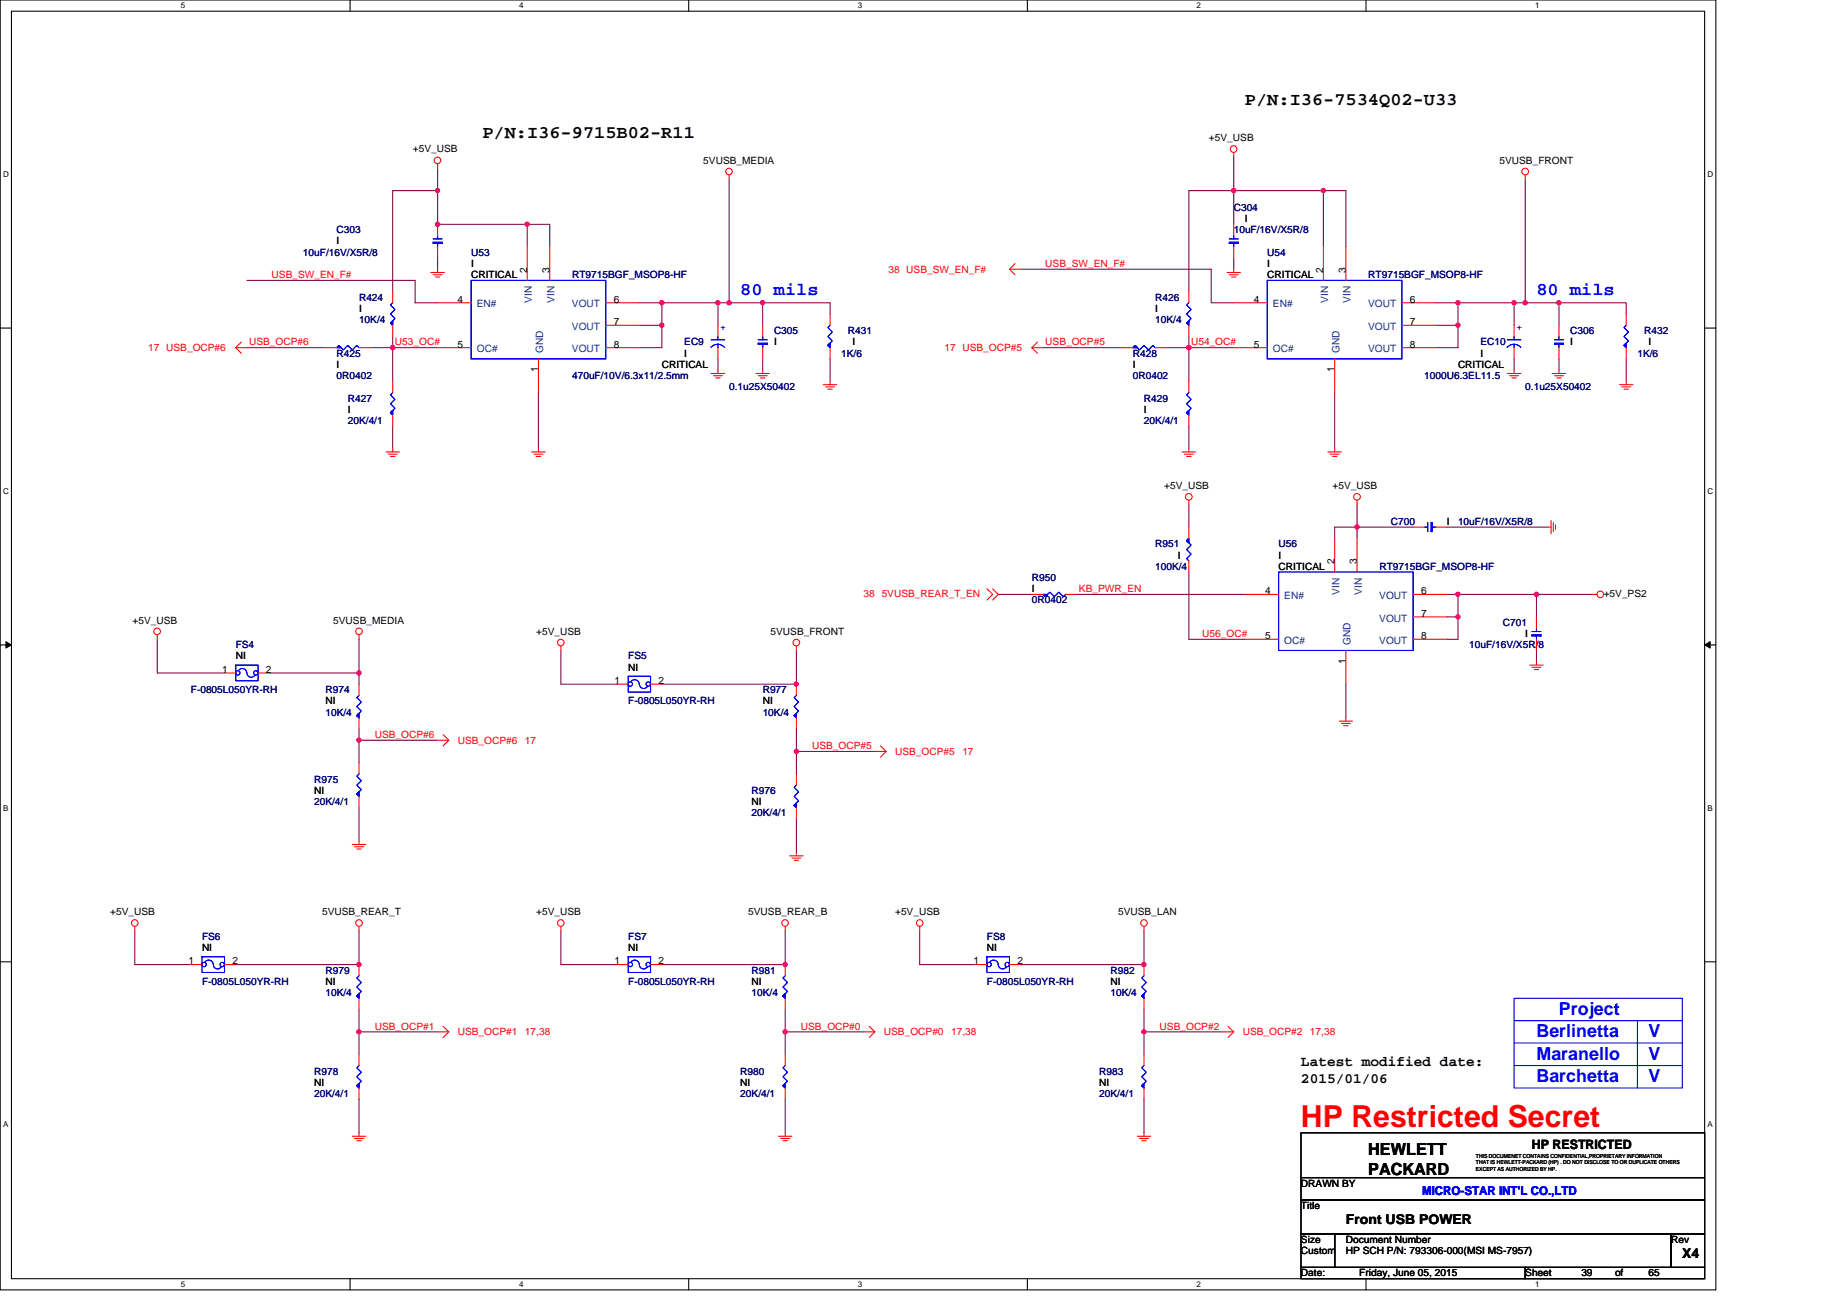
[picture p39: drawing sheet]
<svg xmlns="http://www.w3.org/2000/svg" width="297mm" height="210mm" viewBox="0 0 297 210" stroke-linecap="round" stroke-linejoin="round" font-family="sans-serif">
<defs><g id="words">
<text font-size="4.9" fill="#f00" x="209.2" y="181.3">HP Restricted Secret</text>
<g font-size="2.9">
<text x="200.2" y="16.8">P/N:I36-7534Q02-U33</text>
<text x="77.6" y="22.2">P/N:I36-9715B02-R11</text>
</g>
<g font-size="2.9" fill="#00f">
<text x="119.1" y="47.5">80 mils</text>
<text x="247.1" y="47.5">80 mils</text>
<text x="247.1" y="166.8">Berlinetta</text>
<text x="250.7" y="163.2">Project</text>
<text x="265.1" y="166.8">V</text>
<text x="247.1" y="170.4">Maranello</text>
<text x="247.1" y="174">Barchetta</text>
<text x="265.1" y="170.4">V</text>
<text x="265.1" y="174">V</text>
</g>
<g font-size="2.7">
<text x="220" y="185.7">HEWLETT</text>
<text x="220" y="188.9">PACKARD</text>
</g>
<g font-size="2.3">
<text x="209.2" y="171.4">Latest modified date:</text>
<text x="209.2" y="174.1">2015/01/06</text>
</g>
<g font-size="2.2">
<text x="216.4" y="196.8">Front USB POWER</text>
<text x="270.5" y="202.2">X4</text>
</g>
<text font-size="2.1" x="246.4" y="184.8">HP RESTRICTED</text>
<text font-size="2" fill="#00f" x="228.7" y="192.1">MICRO-STAR INT'L CO.,LTD</text>
<g font-size="1.6">
<text x="194.4" y="22.7">+5V_USB</text>
<text x="66.4" y="24.5">+5V_USB</text>
<text x="113.1" y="26.3">5VUSB_MEDIA</text>
<text x="241.1" y="26.3">5VUSB_FRONT</text>
<text x="200.2" y="35.7">I</text>
<text x="54.1" y="39.3">I</text>
<text x="75.8" y="44.7">CRITICAL</text>
<text x="75.8" y="42.9">I</text>
<text x="84.8" y="43.8" transform="rotate(-90 84.8 43.8)">2</text>
<text x="88.4" y="43.8" transform="rotate(-90 88.4 43.8)">3</text>
<text x="203.8" y="44.7">CRITICAL</text>
<text x="203.8" y="42.9">I</text>
<text x="212.8" y="43.8" transform="rotate(-90 212.8 43.8)">2</text>
<text x="216.4" y="43.8" transform="rotate(-90 216.4 43.8)">3</text>
<text x="57.7" y="50.1">I</text>
<text x="73.6" y="48.7">4</text>
<text x="98.7" y="48.7">6</text>
<text x="98.7" y="52.3">7</text>
<text x="185.8" y="50.1">I</text>
<text x="201.6" y="48.7">4</text>
<text x="226.7" y="48.7">6</text>
<text x="226.7" y="52.3">7</text>
<text x="54.1" y="59.1">I</text>
<text x="73.6" y="55.9">5</text>
<text x="86.6" y="59.9" transform="rotate(-90 86.6 59.9)">1</text>
<text x="98.7" y="55.9">8</text>
<text x="106.4" y="59.1">CRITICAL</text>
<text x="110" y="57.3">I</text>
<text x="124.5" y="55.5">I</text>
<text x="137.1" y="55.5">I</text>
<text x="182.2" y="59.1">I</text>
<text x="201.6" y="55.9">5</text>
<text x="214.6" y="59.9" transform="rotate(-90 214.6 59.9)">1</text>
<text x="226.7" y="55.9">8</text>
<text x="234.5" y="59.1">CRITICAL</text>
<text x="238.1" y="57.3">I</text>
<text x="252.5" y="55.5">I</text>
<text x="265.1" y="55.5">I</text>
<text x="55.9" y="66.4">I</text>
<text x="184" y="66.4">I</text>
<text x="187.2" y="78.6">+5V_USB</text>
<text x="214.3" y="78.6">+5V_USB</text>
<text x="189.4" y="89.8">I</text>
<text x="205.6" y="89.8">I</text>
<text x="232.7" y="84.4">I</text>
<text x="165.9" y="95.2">I</text>
<text x="203.5" y="95.5">4</text>
<text x="205.6" y="91.6">CRITICAL</text>
<text x="214.6" y="90.7" transform="rotate(-90 214.6 90.7)">2</text>
<text x="218.2" y="90.7" transform="rotate(-90 218.2 90.7)">3</text>
<text x="228.5" y="95.5">6</text>
<text x="257.9" y="95.9">+5V_PS2</text>
<text x="21.3" y="100.3">+5V_USB</text>
<text x="53.6" y="100.3">5VUSB_MEDIA</text>
<text x="228.5" y="99.2">7</text>
<text x="37.9" y="106">NI</text>
<text x="86.2" y="102.1">+5V_USB</text>
<text x="101" y="107.8">NI</text>
<text x="123.9" y="102.1">5VUSB_FRONT</text>
<text x="203.5" y="102.8">5</text>
<text x="216.4" y="106.8" transform="rotate(-90 216.4 106.8)">1</text>
<text x="228.5" y="102.8">8</text>
<text x="245.3" y="102.4">I</text>
<text x="35.7" y="108.2">1</text>
<text x="42.8" y="108.2">2</text>
<text x="52.3" y="113.2">NI</text>
<text x="98.8" y="110">1</text>
<text x="105.9" y="110">2</text>
<text x="122.7" y="113.2">NI</text>
<text x="50.5" y="127.7">NI</text>
<text x="120.9" y="129.5">NI</text>
<text x="17.7" y="147.2">+5V_USB</text>
<text x="51.8" y="147.2">5VUSB_REAR_T</text>
<text x="86.2" y="147.2">+5V_USB</text>
<text x="120.3" y="147.2">5VUSB_REAR_B</text>
<text x="144" y="147.2">+5V_USB</text>
<text x="179.8" y="147.2">5VUSB_LAN</text>
<text x="30.3" y="155.1">1</text>
<text x="32.5" y="152.9">NI</text>
<text x="37.4" y="155.1">2</text>
<text x="98.8" y="155.1">1</text>
<text x="101" y="152.9">NI</text>
<text x="105.9" y="155.1">2</text>
<text x="156.5" y="155.1">1</text>
<text x="158.7" y="152.9">NI</text>
<text x="163.6" y="155.1">2</text>
<text x="52.3" y="158.3">NI</text>
<text x="120.9" y="158.3">NI</text>
<text x="178.6" y="158.3">NI</text>
<text x="50.5" y="174.6">NI</text>
<text x="119.1" y="174.6">NI</text>
<text x="176.8" y="174.6">NI</text>
<text x="209.2" y="190.8">DRAWN BY</text>
<text x="209.2" y="194.4">Title</text>
<text x="209.2" y="201.6">Custom</text>
<text x="209.2" y="199.8">Size</text>
<text x="216.4" y="201.6">HP SCH P/N: 793306-000(MSI MS-7957)</text>
<text x="216.4" y="199.8">Document Number</text>
<text x="268.7" y="199.8">Rev</text>
<text x="209.2" y="205.2">Date:</text>
<text x="218.6" y="205.2">Friday, June 05, 2015</text>
<text x="245.3" y="205.2">Sheet</text>
<text x="254.3" y="205.2">39</text>
<text x="259.7" y="205.2">of</text>
<text x="265.1" y="205.2">65</text>
</g>
<g font-size="1.6" fill="#000080">
<text x="198.4" y="33.9">C304</text>
<text x="48.7" y="41.1">10uF/16V/X5R/8</text>
<text x="54.1" y="37.5">C303</text>
<text x="75.8" y="41.1">U53</text>
<text x="198.4" y="37.5">10uF/16V/X5R/8</text>
<text x="203.8" y="41.1">U54</text>
<text x="92" y="44.7">RT9715BGF_MSOP8-HF</text>
<text x="220" y="44.7">RT9715BGF_MSOP8-HF</text>
<text x="57.7" y="48.3">R424</text>
<text x="57.7" y="51.9">10K/4</text>
<text x="124.5" y="53.7">C305</text>
<text x="136.4" y="53.7">R431</text>
<text x="185.8" y="48.3">R426</text>
<text x="185.8" y="51.9">10K/4</text>
<text x="252.5" y="53.7">C306</text>
<text x="264.4" y="53.7">R432</text>
<text x="54.1" y="57.3">R425</text>
<text x="110" y="55.5">EC9</text>
<text x="135.3" y="57.3">1K/6</text>
<text x="182.2" y="57.3">R428</text>
<text x="238.1" y="55.5">EC10</text>
<text x="263.3" y="57.3">1K/6</text>
<text x="54.1" y="60.9">0R0402</text>
<text x="55.9" y="64.6">R427</text>
<text x="92" y="60.9">470uF/10V/6.3x11/2.5mm</text>
<text x="117.3" y="62.8">0.1u25X50402</text>
<text x="182.2" y="60.9">0R0402</text>
<text x="184" y="64.6">R429</text>
<text x="229.1" y="60.9">1000U6.3EL11.5</text>
<text x="245.3" y="62.8">0.1u25X50402</text>
<text x="55.9" y="68.2">20K/4/1</text>
<text x="184" y="68.2">20K/4/1</text>
<text x="185.8" y="88">R951</text>
<text x="205.6" y="88">U56</text>
<text x="223.7" y="84.4">C700</text>
<text x="234.5" y="84.4">10uF/16V/X5R/8</text>
<text x="165.9" y="93.4">R950</text>
<text x="185.8" y="91.6">100K/4</text>
<text x="221.8" y="91.6">RT9715BGF_MSOP8-HF</text>
<text x="165.9" y="97">0R0402</text>
<text x="241.7" y="100.6">C701</text>
<text x="37.9" y="104.2">FS4</text>
<text x="101" y="106">FS5</text>
<text x="236.3" y="104.2">10uF/16V/X5R/8</text>
<text x="30.7" y="111.4">F-0805L050YR-RH</text>
<text x="52.3" y="111.4">R974</text>
<text x="101" y="113.2">F-0805L050YR-RH</text>
<text x="122.7" y="111.4">R977</text>
<text x="52.3" y="115">10K/4</text>
<text x="122.7" y="115">10K/4</text>
<text x="50.5" y="125.9">R975</text>
<text x="50.5" y="129.5">20K/4/1</text>
<text x="120.9" y="127.7">R976</text>
<text x="120.9" y="131.3">20K/4/1</text>
<text x="32.5" y="151.1">FS6</text>
<text x="101" y="151.1">FS7</text>
<text x="158.7" y="151.1">FS8</text>
<text x="32.5" y="158.3">F-0805L050YR-RH</text>
<text x="52.3" y="156.5">R979</text>
<text x="52.3" y="160.1">10K/4</text>
<text x="101" y="158.3">F-0805L050YR-RH</text>
<text x="120.9" y="156.5">R981</text>
<text x="120.9" y="160.1">10K/4</text>
<text x="158.7" y="158.3">F-0805L050YR-RH</text>
<text x="178.6" y="156.5">R982</text>
<text x="178.6" y="160.1">10K/4</text>
<text x="50.5" y="172.8">R978</text>
<text x="119.1" y="172.8">R980</text>
<text x="176.8" y="172.8">R983</text>
<text x="50.5" y="176.4">20K/4/1</text>
<text x="119.1" y="176.4">20K/4/1</text>
<text x="176.8" y="176.4">20K/4/1</text>
</g>
<g font-size="1.6" fill="#f00">
<text x="43.7" y="44.7">USB_SW_EN_F#</text>
<text x="142.9" y="43.8">38 USB_SW_EN_F#</text>
<text x="168.1" y="42.9">USB_SW_EN_F#</text>
<text x="23.8" y="56.4">17 USB_OCP#6</text>
<text x="40.1" y="55.5">USB_OCP#6</text>
<text x="63.5" y="55.5">U53_OC#</text>
<text x="151.9" y="56.4">17 USB_OCP#5</text>
<text x="168.1" y="55.5">USB_OCP#5</text>
<text x="191.6" y="55.5">U54_OC#</text>
<text x="138.9" y="95.9">38</text>
<text x="141.8" y="95.9">5VUSB_REAR_T_EN</text>
<text x="173.5" y="95.2">KB_PWR_EN</text>
<text x="193.4" y="102.4">U56_OC#</text>
<text x="60.3" y="118.7">USB_OCP#6</text>
<text x="73.6" y="119.5">USB_OCP#6</text>
<text x="84.4" y="119.5">17</text>
<text x="130.6" y="120.5">USB_OCP#5</text>
<text x="144" y="121.4">USB_OCP#5</text>
<text x="154.8" y="121.4">17</text>
<text x="60.3" y="165.5">USB_OCP#1</text>
<text x="73.6" y="166.5">USB_OCP#1</text>
<text x="84.4" y="166.5">17,38</text>
<text x="128.8" y="165.5">USB_OCP#0</text>
<text x="142.2" y="166.5">USB_OCP#0</text>
<text x="153" y="166.5">17,38</text>
<text x="186.5" y="165.5">USB_OCP#2</text>
<text x="199.9" y="166.5">USB_OCP#2</text>
<text x="210.7" y="166.5">17,38</text>
</g>
<g font-size="1.6" fill="#004080">
<text x="76.7" y="49.4">EN#</text>
<text x="85.6" y="48.7" transform="rotate(-90 85.6 48.7)">VIN</text>
<text x="89.2" y="48.7" transform="rotate(-90 89.2 48.7)">VIN</text>
<text x="92" y="49.4">VOUT</text>
<text x="92" y="53">VOUT</text>
<text x="204.7" y="49.4">EN#</text>
<text x="213.6" y="48.7" transform="rotate(-90 213.6 48.7)">VIN</text>
<text x="217.2" y="48.7" transform="rotate(-90 217.2 48.7)">VIN</text>
<text x="220" y="49.4">VOUT</text>
<text x="220" y="53">VOUT</text>
<text x="76.7" y="56.6">OC#</text>
<text x="87.4" y="56.8" transform="rotate(-90 87.4 56.8)">GND</text>
<text x="92" y="56.6">VOUT</text>
<text x="204.7" y="56.6">OC#</text>
<text x="215.4" y="56.8" transform="rotate(-90 215.4 56.8)">GND</text>
<text x="220" y="56.6">VOUT</text>
<text x="215.4" y="95.6" transform="rotate(-90 215.4 95.6)">VIN</text>
<text x="219" y="95.6" transform="rotate(-90 219 95.6)">VIN</text>
<text x="206.5" y="96.3">EN#</text>
<text x="221.8" y="96.3">VOUT</text>
<text x="221.8" y="99.9">VOUT</text>
<text x="206.5" y="103.5">OC#</text>
<text x="217.2" y="103.7" transform="rotate(-90 217.2 103.7)">GND</text>
<text x="221.8" y="103.5">VOUT</text>
</g>
<g font-size="1.6" fill="#00f">
<text x="115.9" y="52.3" transform="rotate(90 115.9 52.3)">+</text>
<text x="243.9" y="52.3" transform="rotate(90 243.9 52.3)">+</text>
</g>
<g font-size="1.3">
<text x="29.1" y="1.4">5</text>
<text x="83.5" y="1.4">4</text>
<text x="138" y="1.4">3</text>
<text x="192.4" y="1.4">2</text>
<text x="246.9" y="1.4">1</text>
<text x=".5" y="28.4">D</text>
<text x="274.6" y="28.4">D</text>
<text x=".5" y="79.4">C</text>
<text x="274.6" y="79.4">C</text>
<text x=".5" y="130.3">B</text>
<text x="274.6" y="130.3">B</text>
<text x=".5" y="181.3">A</text>
<text x="274.6" y="181.3">A</text>
<text x="29.1" y="206.9">5</text>
<text x="83.5" y="206.9">4</text>
<text x="138" y="206.9">3</text>
<text x="192.4" y="206.9">2</text>
<text x="246.9" y="206.9">1</text>
</g>
<g font-size=".9">
<text x="237.4" y="186.2">THIS DOCUMENET CONTAINS CONFIDENTIAL,PROPRIETARY INFORMATION</text>
<text x="237.4" y="187.2">THAT IS HEWLETT-PACKARD (HP) . DO NOT DISCLOSE TO OR DUPLICATE OTHERS</text>
<text x="237.4" y="188.2">EXCEPT AS AUTHORIZED BY HP.</text>
</g>
</g></defs>
<path d="M0 0h275.9v207.4h-275.9zM1.8 1.8h272.3v203.8h-272.3z" fill="none" stroke="#000" stroke-width=".17"/>
<g fill="#fff">
<path d="M29.1 .2h.7v1.4h-.7z"/>
<path d="M29.1 205.8h.7v1.4h-.7z"/>
</g>
<path d="M56.3 0v1.8M56.3 205.6v1.8" fill="none" stroke="#000" stroke-width=".17"/>
<g fill="#fff">
<path d="M83.5 .2h.7v1.4h-.7z"/>
<path d="M83.5 205.8h.7v1.4h-.7z"/>
</g>
<path d="M110.8 0v1.8M110.8 205.6v1.8" fill="none" stroke="#000" stroke-width=".17"/>
<g fill="#fff">
<path d="M138 .2h.7v1.4h-.7z"/>
<path d="M138 205.8h.7v1.4h-.7z"/>
</g>
<path d="M165.2 0v1.8M165.2 205.6v1.8" fill="none" stroke="#000" stroke-width=".17"/>
<g fill="#fff">
<path d="M192.4 .2h.8v1.4h-.8z"/>
<path d="M192.4 205.8h.8v1.4h-.8z"/>
</g>
<path d="M219.7 0v1.8M219.7 205.6v1.8" fill="none" stroke="#000" stroke-width=".17"/>
<g fill="#fff">
<path d="M246.9 .2h.7v1.4h-.7z"/>
<path d="M246.9 205.8h.7v1.4h-.7z"/>
<path d="M.5 27.3h.9v1.4h-.9z"/>
<path d="M274.6 27.3h.9v1.4h-.9z"/>
<path d="M.5 78.2h.9v1.5h-.9z"/>
<path d="M274.6 78.2h.9v1.5h-.9z"/>
</g>
<path d="M0 52.7h1.8M274.1 52.7h1.8" fill="none" stroke="#000" stroke-width=".17"/>
<g fill="#fff">
<path d="M.5 129.2h.9v1.4h-.9z"/>
<path d="M274.6 129.2h.9v1.4h-.9z"/>
</g>
<path d="M0 103.7h1.8M274.1 103.7h1.8" fill="none" stroke="#000" stroke-width=".17"/>
<path d="M.9 103.2l.9 .5-.9 .5zM274.1 103.7l.9-.5v1z" fill="#000" stroke="#000" stroke-width=".16"/>
<g fill="#fff">
<path d="M.5 180.1h.9v1.4h-.9z"/>
<path d="M274.6 180.1h.9v1.4h-.9z"/>
</g>
<path d="M0 154.6h1.8M274.1 154.6h1.8M243.5 174.9h.1M209.2 182.1h64.9v10.9h-64.9zM209.2 193h64.9v5.4h-64.9zM209.2 198.4h5.4v5.4h-5.4zM209.2 189.4h64.9M214.6 198.4h54.1v5.4h-54.1zM268.7 198.4h5.4v5.4h-5.4zM209.2 203.8h36.1v1.8h-36.1zM245.3 203.8h28.8v1.8h-28.8z" fill="none" stroke="#000" stroke-width=".17"/>
<g fill="none" stroke="#800040" stroke-width=".17">
<path d="M70.4 30.6h-7.2v16.3M70.4 27.1v3.5M70.4 30.6v5.5h14.4M84.8 36.1h3.6v3.6M84.8 36.1v3.6M117.3 28.9v19.8M198.4 30.6h-7.2v16.3M198.4 30.6h14.4M198.4 25.3v5.3M198.4 30.6v5.5M212.8 30.6v9.1M212.8 30.6h3.6v9.1"/>
<path d="M245.3 28.9v19.8M39.7 55.9h12.6M39.7 45.1h27.1v3.6h3.6M59.5 55.9h3.7M63.2 55.9h7.2M63.2 54.1v1.8M63.2 55.9v5.4M70.4 41.5v1.8M102.8 52.3h3.6M102.8 48.7h3.6M106.4 48.7v3.6M106.4 52.3v3.6h-3.6"/>
<path d="M106.4 48.7h9.1M115.5 48.7v3.6M115.5 57.7v1.8M115.5 48.7h1.8M117.3 48.7h5.4M122.7 57.7v1.8M122.7 48.7v3.6M122.7 48.7h10.8v1.8M133.5 57.7v3.6M164.1 43.3h30.7v5.4h3.6M167.7 55.9h12.7M187.6 55.9h3.6"/>
<path d="M191.2 55.9v5.4M191.2 55.9h7.2M191.2 54.1v1.8M198.4 41.5v1.8M230.9 52.3h3.6M230.9 48.7h3.6M234.5 48.7v3.6M234.5 52.3v3.6h-3.6M234.5 48.7h9M243.5 57.7v1.8M243.5 48.7h1.8M243.5 48.7v3.6"/>
<path d="M245.3 48.7h5.4M250.7 57.7v1.8M250.7 48.7v3.6M250.7 48.7h10.8v1.8M261.5 57.7v3.6M63.2 68.5v3.6M86.6 63.1v9M191.2 68.5v3.6M214.6 63.1v9M160.5 95.6h5.4M173.2 95.6h27M191.2 92v10.8h9"/>
<path d="M191.2 81.2v3.6M218.2 81.2v5.4M227.3 84.8h-12.7v1.8M232.7 84.8h16.2M232.7 99.2h1.8M232.7 95.6h1.8M234.5 95.6v3.6M234.5 99.2v3.6h-1.8M234.5 95.6h12.6M247.1 95.6h9M247.1 95.6v3.6M25.3 102.8v5.4h10.8"/>
<path d="M43.3 108.2h14.4M57.7 119h12.7M57.7 119v3.6M57.7 102.8v5.4M57.7 117.2v1.8M57.7 108.2v1.8M90.2 104.6v5.4h9M128.1 104.6v5.4h-21.7M128.1 117.2v3.6M216.4 110v5.4M247.1 104.6v1.8M57.7 129.8v5.5"/>
<path d="M128.1 131.6v5.5M128.1 120.8v3.6M128.1 120.8h12.6M21.7 149.7v5.4h9M57.7 149.7v5.4h-19.8M90.2 149.7v5.4h9M126.3 149.7v5.4h-19.9M147.9 149.7v5.4h9M184 149.7v5.4h-19.9M57.7 165.9h12.7M57.7 162.3v3.6M57.7 176.7v5.4"/>
<path d="M57.7 165.9v3.6M126.3 165.9v3.6M126.3 176.7v5.4M126.3 162.3v3.6M126.3 165.9h12.6M184 176.7v5.4M184 165.9v3.6M184 162.3v3.6M184 165.9h12.6"/>
</g>
<g fill="#f0f" stroke="#f0f" stroke-width=".17">
<circle cx="63.1" cy="55.9" r=".35"/>
<circle cx="117.2" cy="48.7" r=".35"/>
<circle cx="70.4" cy="30.6" r=".35"/>
<circle cx="115.4" cy="48.7" r=".35"/>
<circle cx="106.4" cy="52.3" r=".35"/>
<circle cx="106.4" cy="48.7" r=".35"/>
<circle cx="84.8" cy="36.1" r=".35"/>
<circle cx="70.4" cy="36.1" r=".35"/>
<circle cx="191.2" cy="55.9" r=".35"/>
<circle cx="245.3" cy="48.7" r=".35"/>
<circle cx="198.4" cy="30.6" r=".35"/>
<circle cx="243.5" cy="48.7" r=".35"/>
<circle cx="234.5" cy="52.3" r=".35"/>
<circle cx="234.5" cy="48.7" r=".35"/>
<circle cx="212.8" cy="30.6" r=".35"/>
<circle cx="247.1" cy="95.6" r=".35"/>
<circle cx="218.2" cy="84.7" r=".35"/>
<circle cx="234.5" cy="99.2" r=".35"/>
<circle cx="234.5" cy="95.6" r=".35"/>
<circle cx="122.6" cy="48.7" r=".35"/>
<circle cx="250.7" cy="48.7" r=".35"/>
<circle cx="128.1" cy="110" r=".35"/>
<circle cx="57.7" cy="108.2" r=".35"/>
<circle cx="57.7" cy="155.1" r=".35"/>
<circle cx="57.7" cy="119" r=".35"/>
<circle cx="184" cy="155.1" r=".35"/>
<circle cx="184" cy="165.9" r=".35"/>
<circle cx="128.1" cy="120.8" r=".35"/>
<circle cx="126.3" cy="165.9" r=".35"/>
<circle cx="126.3" cy="155.1" r=".35"/>
<circle cx="57.7" cy="165.9" r=".35"/>
</g>
<g fill="none" stroke="#f00" stroke-width=".17">
<path d="M70.4 26.3v.8M70.4 36.1v1.8M70.4 39.7v1.8M84.8 39.7v5.4M88.4 39.7v5.4M117.3 28.1v.8M198.4 36.1v1.8M198.4 39.7v1.8M198.4 24.5v.8M212.8 39.7v5.4M216.4 39.7v5.4M245.3 28.1v.8"/>
<path d="M37.9 55.9h1.8M37.9 55.9l.9 .9M38.8 55l-.9 .9M52.3 55.9h1.8M57.7 55.9h1.8M63.2 46.9v1.8M63.2 52.3v1.8M69.3 43.8h2.2M69.7 44.2h1.4M70 44.5h.7M70.4 43.3v.5M70.4 48.7h5.4"/>
<path d="M70.4 55.9h5.4M86.6 57.7v5.4M97.4 48.7h5.4M97.4 55.9h5.4M97.4 52.3h5.4M115.5 59.5v.5M115.5 52.3v1.8M115.5 55.9v1.8M122.7 59.5v.5M122.7 52.3v1.8M122.7 55.9v1.8M133.5 50.5v1.8"/>
<path d="M133.5 55.9v1.8M162.3 43.3h1.8M162.3 43.3l.9 .9M163.2 42.4l-.9 .9M165.9 55.9h1.8M165.9 55.9l1 .9M166.9 55l-1 .9M180.4 55.9h1.8M185.8 55.9h1.8M191.2 46.9v1.8M191.2 52.3v1.8M197.3 43.8h2.2"/>
<path d="M197.7 44.2h1.4M198.1 44.5h.7M198.4 48.7h5.4M198.4 55.9h5.4M198.4 43.3v.5M214.6 57.7v5.4M225.5 48.7h5.4M225.5 55.9h5.4M225.5 52.3h5.4M243.5 52.3v1.8M243.5 55.9v1.8M243.5 59.5v.5"/>
<path d="M250.7 59.5v.5M250.7 52.3v1.8M250.7 55.9v1.8M261.5 50.5v1.8M261.5 55.9v1.8M62.1 72.7h2.1M62.4 73h1.5M62.8 73.4h.7M63.2 72.1v.6M63.2 61.3v1.8M63.2 66.7v1.8M85.5 72.7h2.2"/>
<path d="M85.9 73h1.4M86.2 73.4h.7M86.6 72.1v.6M114.4 60h2.1M114.7 60.4h1.5M115.1 60.8h.7M121.6 60h2.2M121.9 60.4h1.5M122.3 60.8h.7M132.4 61.8h2.2M132.8 62.2h1.4M133.1 62.6h.8"/>
<path d="M133.5 61.3v.5M190.1 72.7h2.2M190.5 73h1.4M190.8 73.4h.8M191.2 72.1v.6M191.2 61.3v1.8M191.2 66.7v1.8M213.5 72.7h2.2M213.9 73h1.5M214.3 73.4h.7M214.6 72.1v.6M242.4 60h2.2"/>
<path d="M242.8 60.4h1.4M243.1 60.8h.8M249.6 60h2.2M250 60.4h1.4M250.4 60.8h.7M260.5 61.8h2.1M260.8 62.2h1.5M261.2 62.6h.7M261.5 61.3v.5M158.7 94.7l.9 .9-.9 .9M159.6 94.7l.9 .9-.9 .9M165.9 95.6h1.8"/>
<path d="M171.4 95.6h1.8M191.2 80.4v.8M191.2 84.8v1.8M191.2 90.2v1.8M200.2 95.6h5.4M214.6 86.6v5.4M218.2 80.4v.8M218.2 86.6v5.4M227.3 84.8h1.8M227.3 95.6h5.4M227.3 99.2h5.4M230.9 84.8h1.8"/>
<path d="M247.1 99.2v1.8M248.9 84.8h.5M249.4 83.7v2.1M249.8 84v1.5M250.2 84.4v.7M256.1 95.6h.7M25.3 102.1v.7M36.1 108.2h1.8M41.5 108.2h1.8M57.7 102.1v.7M57.7 110v1.8M57.7 115.4v1.8"/>
<path d="M70.4 119h1.8M71.3 118.1l.9 .9M72.2 119l-.9 .9M90.2 103.9v.7M99.2 110h1.8M104.6 110h1.8M128.1 103.9v.7M128.1 110v1.8M128.1 115.4v1.8M141.6 119.9l.9 .9M200.2 102.8h5.4M215.4 116h2.1"/>
<path d="M215.7 116.3h1.5M216.1 116.7h.7M216.4 115.4v.6M216.4 104.6v5.4M227.3 102.8h5.4M246 106.9h2.2M246.4 107.3h1.4M246.7 107.7h.8M247.1 106.4v.5M247.1 102.8v1.8M56.7 135.8h2.1M57 136.1h1.5"/>
<path d="M57.4 136.5h.7M57.7 135.3v.5M57.7 122.6v1.8M57.7 128v1.8M127 137.6h2.2M127.4 138h1.4M127.7 138.3h.7M128.1 137.1v.5M128.1 124.4v1.8M128.1 129.8v1.8M140.7 120.8h1.8M142.5 120.8l-.9 .9"/>
<path d="M21.7 148.9v.8M30.7 155.1h1.8M36.1 155.1h1.8M57.7 148.9v.8M57.7 155.1v1.8M90.2 148.9v.8M99.2 155.1h1.8M104.6 155.1h1.8M126.3 148.9v.8M126.3 155.1v1.8M147.9 148.9v.8M156.9 155.1h1.8"/>
<path d="M162.3 155.1h1.8M184 155.1v1.8M184 148.9v.8M57.7 160.5v1.8M57.7 169.5v1.8M57.7 174.9v1.8M70.4 165.9h1.8M71.3 165l.9 .9M72.2 165.9l-.9 .9M126.3 160.5v1.8M126.3 169.5v1.8M126.3 174.9v1.8"/>
<path d="M138.9 165.9h1.8M139.8 165l.9 .9M140.7 165.9l-.9 .9M184 160.5v1.8M184 169.5v1.8M184 174.9v1.8M196.6 165.9h1.8M197.5 165l.9 .9M198.4 165.9l-.9 .9M56.7 182.7h2.1M57 183h1.5M57.4 183.4h.7"/>
<path d="M57.7 182.1v.6M125.2 182.7h2.2M125.6 183h1.4M125.9 183.4h.7M126.3 182.1v.6M182.9 182.7h2.2M183.3 183h1.4M183.6 183.4h.7M184 182.1v.6"/>
<circle cx="70.4" cy="25.8" r=".53"/>
<circle cx="117.2" cy="27.6" r=".53"/>
<circle cx="198.4" cy="24" r=".53"/>
<circle cx="245.3" cy="27.6" r=".54"/>
<circle cx="191.2" cy="79.9" r=".54"/>
<circle cx="218.2" cy="79.9" r=".54"/>
<circle cx="257.4" cy="95.6" r=".53"/>
<circle cx="25.3" cy="101.5" r=".53"/>
<circle cx="57.7" cy="101.5" r=".53"/>
<circle cx="90.2" cy="103.3" r=".53"/>
<circle cx="128.1" cy="103.3" r=".54"/>
<circle cx="21.7" cy="148.4" r=".53"/>
<circle cx="57.7" cy="148.4" r=".53"/>
<circle cx="90.2" cy="148.4" r=".53"/>
<circle cx="126.3" cy="148.4" r=".53"/>
<circle cx="147.9" cy="148.4" r=".53"/>
<circle cx="184" cy="148.4" r=".53"/>
</g>
<g fill="none" stroke="#00f" stroke-width=".17">
<path d="M69.7 38.9h1.4v.2h-1.4zM69.7 38.4h1.4M70.4 39.1v.6M70.4 37.9v.5M197.7 38.4h1.4M197.7 38.9h1.4v.2h-1.4zM198.4 39.1v.6M198.4 37.9v.5M54.1 55.9l.4-.4 .7 .8 .7-.8 .8 .8 .7-.8 .3 .4M63.2 48.7l-.4 .3 .7 .8-.7 .7 .7 .7-.7 .7 .4 .4M75.8 45.1h21.6v12.6h-21.6zM114.3 55.9a1.48 1.48 0 0 1 1.2-.5h-.1a1.46 1.46 0 0 1 1.1 .5"/>
<path d="M114.4 54.6h2.1M115.5 55.4v.5M115.5 54.1v.5M121.9 54.6h1.5M121.9 55.2h1.5v.2h-1.5zM122.7 55.4v.5M122.7 54.1v.5M133.5 52.3l-.4 .4 .8 .7-.8 .7 .8 .7-.8 .7 .4 .4M182.2 55.9l.3-.4 .8 .8 .7-.8 .7 .8 .7-.8 .4 .4M191.2 48.7l-.4 .3 .8 .8-.8 .7 .8 .7-.8 .7 .4 .4M203.8 45.1h21.7v12.6h-21.7zM242.4 55.9a1.45 1.45 0 0 1 2.2 0"/>
<path d="M242.4 54.6h2.2M243.5 55.4v.5M243.5 54.1v.5M250 55.2h1.4v.2h-1.4zM250 54.6h1.4M250.7 55.4v.5M250.7 54.1v.5M261.5 52.3l-.3 .4 .7 .7-.7 .7 .7 .7-.7 .7 .3 .4M63.2 63.1l-.4 .4 .7 .7-.7 .7 .7 .7-.7 .8 .4 .3M191.2 63.1l-.4 .4 .8 .7-.8 .7 .8 .7-.8 .8 .4 .3M167.7 95.6l.4 .3 .7-.7 .8 .7 .7-.7 .7 .7 .4-.3M191.2 86.6l-.4 .3 .8 .8-.8 .7 .8 .7-.8 .7 .4 .4"/>
<path d="M205.6 92h21.7v12.6h-21.7zM229.1 84.8h.5M229.6 84v1.5M230.1 84h.2v1.5h-.2zM230.3 84.8h.6M37.9 106.9h3.6v2.6h-3.6zM38.4 107.8a.73 .73 0 0 1 .8-.3 .73 .73 0 0 1 .5 .7M39.7 108.2a.7 .7 0 0 0 .5 .7 .7 .7 0 0 0 .8-.4M57.7 111.8l-.3 .4 .7 .7-.7 .7 .7 .7-.7 .8 .3 .3M101 108.7h3.6v2.6h-3.6zM101.5 109.6a.73 .73 0 0 1 .8-.3 .73 .73 0 0 1 .5 .7 .71 .71 0 0 0 .6 .7 .71 .71 0 0 0 .8-.4M128.1 111.8l-.4 .4 .7 .7-.7 .7 .7 .7-.7 .8 .4 .3"/>
<path d="M246.4 102.1h1.4v.2h-1.4zM246.4 101.5h1.4M247.1 102.3v.5M247.1 101v.5M57.7 124.4l-.3 .4 .7 .7-.7 .7 .7 .8-.7 .7 .3 .3M128.1 126.2l-.4 .4 .7 .7-.7 .7 .7 .8-.7 .7 .4 .3M32.5 153.8h3.6v2.6h-3.6zM33 154.7a.74 .74 0 0 1 .8-.3 .74 .74 0 0 1 .5 .7 .71 .71 0 0 0 .5 .7 .71 .71 0 0 0 .8-.4M57.7 156.9l-.3 .3 .7 .8-.7 .7 .7 .7-.7 .7 .3 .4M101 153.8h3.6v2.6h-3.6zM101.5 154.7a.73 .73 0 0 1 .8-.3 .73 .73 0 0 1 .5 .7 .71 .71 0 0 0 .6 .7 .71 .71 0 0 0 .8-.4M126.3 156.9l-.4 .3 .7 .8-.7 .7 .7 .7-.7 .7 .4 .4"/>
<path d="M158.7 153.8h3.6v2.6h-3.6zM159.2 154.7a.74 .74 0 0 1 .8-.3 .74 .74 0 0 1 .5 .7 .71 .71 0 0 0 .6 .7 .71 .71 0 0 0 .8-.4M184 156.9l-.4 .3 .7 .8-.7 .7 .7 .7-.7 .7 .4 .4M57.7 171.3l-.3 .4 .7 .7-.7 .7 .7 .7-.7 .8 .3 .3M126.3 171.3l-.4 .4 .7 .7-.7 .7 .7 .7-.7 .8 .4 .3M184 171.3l-.4 .4 .7 .7-.7 .7 .7 .7-.7 .8 .4 .3M243.5 171.3h27M243.5 164.1h27M243.5 167.7h27M243.5 160.5h27v14.4h-27zM263.3 164.1v10.8"/>
<circle cx="38.3" cy="108.2" r=".35"/>
<circle cx="41.1" cy="108.2" r=".35"/>
<circle cx="101.4" cy="110" r=".35"/>
<circle cx="104.3" cy="110" r=".35"/>
<circle cx="32.8" cy="155.1" r=".35"/>
<circle cx="35.7" cy="155.1" r=".35"/>
<circle cx="101.4" cy="155.1" r=".35"/>
<circle cx="104.3" cy="155.1" r=".35"/>
<circle cx="159.1" cy="155.1" r=".35"/>
<circle cx="162" cy="155.1" r=".35"/>
</g>
<g fill="#00f" stroke="#00f" stroke-width=".17">
<path d="M57.7 159.8v.7l-.3-.4z" fill-rule="evenodd"/>
<path d="M57.7 159.8v.7l-.3-.4z" fill-rule="evenodd"/>
<path d="M127.7 115.1l.4-.4v.7l-.4-.3 .4-.4z" fill-rule="evenodd"/>
<path d="M127.7 115.1l.4-.4v.7l-.4-.3 .4-.4z" fill-rule="evenodd"/>
<path d="M62.8 51.9l.4-.3v.7l-.4-.4 .4-.3z" fill-rule="evenodd"/>
<path d="M62.8 51.9l.4-.3v.7l-.4-.4 .4-.3z" fill-rule="evenodd"/>
<path d="M183.6 174.6l.4-.4v.7l-.4-.3 .4-.4z" fill-rule="evenodd"/>
<path d="M183.6 174.6l.4-.4v.7l-.4-.3 .4-.4z" fill-rule="evenodd"/>
<path d="M57.4 115.1l.3-.4v.7l-.3-.3 .3-.4z" fill-rule="evenodd"/>
<path d="M57.4 115.1l.3-.4v.7l-.3-.3 .3-.4z" fill-rule="evenodd"/>
<path d="M190.8 51.9l.4-.3v.7l-.4-.4 .4-.3z" fill-rule="evenodd"/>
<path d="M190.8 51.9l.4-.3v.7l-.4-.4 .4-.3z" fill-rule="evenodd"/>
<path d="M190.8 86.9l.4-.3v.7z" fill-rule="evenodd"/>
<path d="M190.8 86.9l.4-.3v.7z" fill-rule="evenodd"/>
<path d="M127.7 129.5l.4-.4v.7l-.4-.3 .4-.4z" fill-rule="evenodd"/>
<path d="M127.7 129.5l.4-.4v.7l-.4-.3 .4-.4z" fill-rule="evenodd"/>
<path d="M54.5 55.5l.4 .4h-.8l.4-.4 .4 .4z" fill-rule="evenodd"/>
<path d="M54.5 55.5l.4 .4h-.8l.4-.4 .4 .4z" fill-rule="evenodd"/>
<path d="M62.8 66.4l.4-.4v.7l-.4-.3 .4-.4z" fill-rule="evenodd"/>
<path d="M62.8 66.4l.4-.4v.7l-.4-.3 .4-.4z" fill-rule="evenodd"/>
<path d="M167.7 95.6h.8l-.4 .3 .4-.3-.4 .3z" fill-rule="evenodd"/>
<path d="M167.7 95.6h.8l-.4 .3 .4-.3-.4 .3z" fill-rule="evenodd"/>
<path d="M190.8 66.4l.4-.4v.7l-.4-.3 .4-.4z" fill-rule="evenodd"/>
<path d="M190.8 66.4l.4-.4v.7l-.4-.3 .4-.4z" fill-rule="evenodd"/>
<path d="M133.1 55.5l.4-.3v.7l-.4-.4 .4-.3z" fill-rule="evenodd"/>
<path d="M133.1 55.5l.4-.3v.7l-.4-.4 .4-.3z" fill-rule="evenodd"/>
<path d="M183.6 160.1l.4-.3v.7l-.4-.4 .4-.3z" fill-rule="evenodd"/>
<path d="M183.6 160.1l.4-.3v.7l-.4-.4 .4-.3z" fill-rule="evenodd"/>
<path d="M261.2 55.5l.3-.3v.7l-.3-.4 .3-.3z" fill-rule="evenodd"/>
<path d="M261.2 55.5l.3-.3v.7l-.3-.4 .3-.3z" fill-rule="evenodd"/>
<path d="M57.7 174.2v.7l-.3-.3z" fill-rule="evenodd"/>
<path d="M57.7 174.2v.7l-.3-.3z" fill-rule="evenodd"/>
<path d="M125.9 160.1l.4-.3v.7l-.4-.4 .4-.3z" fill-rule="evenodd"/>
<path d="M125.9 160.1l.4-.3v.7l-.4-.4 .4-.3z" fill-rule="evenodd"/>
<path d="M182.5 55.5l.4 .4h-.7l.3-.4 .4 .4z" fill-rule="evenodd"/>
<path d="M182.5 55.5l.4 .4h-.7l.3-.4 .4 .4z" fill-rule="evenodd"/>
<path d="M57.4 127.7l.3-.4v.7l-.3-.3 .3-.4z" fill-rule="evenodd"/>
<path d="M57.4 127.7l.3-.4v.7l-.3-.3 .3-.4z" fill-rule="evenodd"/>
<path d="M125.9 174.6l.4-.4v.7l-.4-.3 .4-.4z" fill-rule="evenodd"/>
<path d="M125.9 174.6l.4-.4v.7l-.4-.3 .4-.4z" fill-rule="evenodd"/>
</g>
<use href="#words"/>
</svg>
